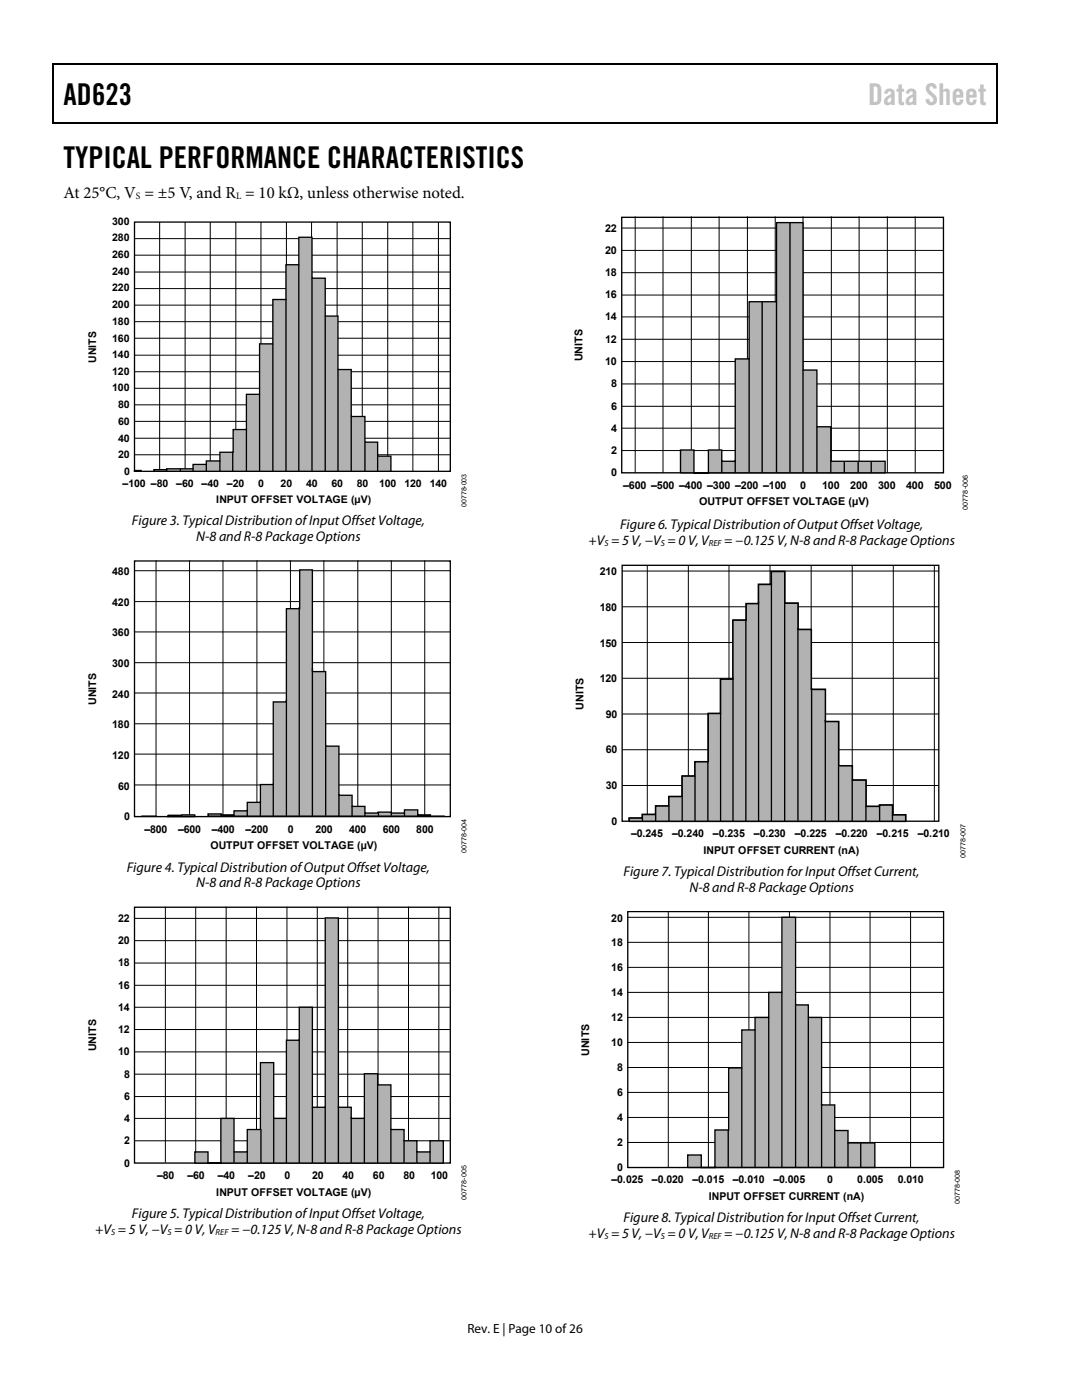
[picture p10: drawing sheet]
<svg xmlns="http://www.w3.org/2000/svg" width="216mm" height="279mm" viewBox="0 0 216 279" stroke-linecap="round" stroke-linejoin="round" font-family="sans-serif">
<defs><g id="words">
<g font-size="6">
<text x="12.7" y="21">AD623</text>
<text x="12.7" y="33.6">TYPICAL PERFORMANCE CHARACTERISTICS</text>
</g>
<text font-size="6" fill="#c0c0c0" x="173.2" y="21">Data Sheet</text>
<text font-size="3.3" x="12.7" y="39.5">At 25°C, V = ±5 V, and R = 10 kΩ, unless otherwise noted.</text>
<g font-size="2.8">
<text x="26.3" y="104.8">Figure 3. Typical Distribution of Input Offset Voltage,</text>
<text x="39.1" y="108">N-8 and R-8 Package Options</text>
<text x="123.7" y="105.7">Figure 6. Typical Distribution of Output Offset Voltage,</text>
<text x="117.4" y="108.8">+V = 5 V, −V = 0 V, V</text>
<text x="144.5" y="108.8">= −0.125 V, N-8 and R-8 Package Options</text>
<text x="25.3" y="173.9">Figure 4. Typical Distribution of Output Offset Voltage,</text>
<text x="39.1" y="177.1">N-8 and R-8 Package Options</text>
<text x="124.4" y="174.8">Figure 7. Typical Distribution for Input Offset Current,</text>
<text x="137.6" y="178">N-8 and R-8 Package Options</text>
<text x="26.3" y="243.1">Figure 5. Typical Distribution of Input Offset Voltage,</text>
<text x="124.4" y="243.9">Figure 8. Typical Distribution for Input Offset Current,</text>
<text x="19" y="246.2">+V = 5 V, −V = 0 V, V</text>
<text x="46.1" y="246.2">= −0.125 V, N-8 and R-8 Package Options</text>
<text x="117.4" y="247.1">+V = 5 V, −V = 0 V, V</text>
<text x="144.5" y="247.1">= −0.125 V, N-8 and R-8 Package Options</text>
</g>
<text font-size="2.6" x="93.3" y="266">Rev. E | Page 10 of 26</text>
<g font-size="2.1">
<text x="22.4" y="44.9">300</text>
<text x="120.7" y="46.2">22</text>
<text x="22.4" y="48.2">280</text>
<text x="22.4" y="51.5">260</text>
<text x="120.7" y="50.6">20</text>
<text x="22.4" y="54.8">240</text>
<text x="22.4" y="58.2">220</text>
<text x="120.7" y="55.1">18</text>
<text x="120.7" y="59.5">16</text>
<text x="22.4" y="61.5">200</text>
<text x="22.4" y="64.8">180</text>
<text x="120.7" y="64">14</text>
<text x="22.4" y="68.2">160</text>
<text x="22.4" y="71.5">140</text>
<text x="120.7" y="68.4">12</text>
<text x="19.2" y="72.3" transform="rotate(-90 19.2 72.3)">UNITS</text>
<text x="22.4" y="74.8">120</text>
<text x="116.2" y="72.1" transform="rotate(-90 116.2 72.1)">UNITS</text>
<text x="120.7" y="72.9">10</text>
<text x="121.9" y="77.3">8</text>
<text x="22.4" y="78.1">100</text>
<text x="23.6" y="81.5">80</text>
<text x="121.9" y="81.7">6</text>
<text x="23.6" y="88.1">40</text>
<text x="23.6" y="84.8">60</text>
<text x="121.9" y="86.2">4</text>
<text x="23.6" y="91.4">20</text>
<text x="24.7" y="94.8">0</text>
<text x="121.9" y="95.1">0</text>
<text x="121.9" y="90.6">2</text>
<text x="24.5" y="97.2">–100 –80</text>
<text x="35.2" y="97.2">–60</text>
<text x="40.2" y="97.2">–40</text>
<text x="43.2" y="100.4">INPUT OFFSET VOLTAGE (µV)</text>
<text x="45.3" y="97.2">–20</text>
<text x="51.5" y="97.2">0</text>
<text x="56" y="97.2">20</text>
<text x="61.1" y="97.2">40</text>
<text x="66.1" y="97.2">60</text>
<text x="71.2" y="97.2">80</text>
<text x="75.6" y="97.2">100</text>
<text x="80.7" y="97.2">120</text>
<text x="85.8" y="97.2">140</text>
<text x="124.3" y="97.5">–600 –500 –400 –300 –200 –100</text>
<text x="139.5" y="100.9">OUTPUT OFFSET VOLTAGE (µV)</text>
<text x="159.7" y="97.5">0</text>
<text x="164" y="97.5">100</text>
<text x="169.6" y="97.5">200</text>
<text x="175.2" y="97.5">300</text>
<text x="180.8" y="97.5">400</text>
<text x="186.4" y="97.5">500</text>
<text x="22.4" y="114.8">480</text>
<text x="119.7" y="114.8">210</text>
<text x="22.4" y="120.9">420</text>
<text x="119.7" y="121.9">180</text>
<text x="22.4" y="127">360</text>
<text x="119.7" y="129">150</text>
<text x="22.4" y="133.1">300</text>
<text x="119.7" y="136.1">120</text>
<text x="19.2" y="140.7" transform="rotate(-90 19.2 140.7)">UNITS</text>
<text x="22.4" y="139.2">240</text>
<text x="116.4" y="141.6" transform="rotate(-90 116.4 141.6)">UNITS</text>
<text x="120.9" y="143.3">90</text>
<text x="22.4" y="145.3">180</text>
<text x="22.4" y="151.5">120</text>
<text x="120.9" y="150.4">60</text>
<text x="23.6" y="157.6">60</text>
<text x="120.9" y="157.5">30</text>
<text x="24.7" y="163.7">0</text>
<text x="28.8" y="166.2">–800</text>
<text x="35.5" y="166.2">–600</text>
<text x="42.2" y="166.2">–400</text>
<text x="49" y="166.2">–200</text>
<text x="57.4" y="166.2">0</text>
<text x="63" y="166.2">200</text>
<text x="69.7" y="166.2">400</text>
<text x="76.4" y="166.2">600</text>
<text x="83.1" y="166.2">800</text>
<text x="122" y="164.6">0</text>
<text x="125.9" y="167.1">–0.245</text>
<text x="134.1" y="167.1">–0.240</text>
<text x="142.3" y="167.1">–0.235</text>
<text x="150.5" y="167.1">–0.230</text>
<text x="158.6" y="167.1">–0.225</text>
<text x="166.8" y="167.1">–0.220</text>
<text x="175" y="167.1">–0.215</text>
<text x="183.1" y="167.1">–0.210</text>
<text x="42" y="169.5">OUTPUT OFFSET VOLTAGE (µV)</text>
<text x="140.4" y="170.4">INPUT OFFSET CURRENT (nA)</text>
<text x="23.6" y="184">22</text>
<text x="122" y="183.9">20</text>
<text x="23.6" y="188.4">20</text>
<text x="122" y="188.9">18</text>
<text x="23.6" y="192.8">18</text>
<text x="23.6" y="197.3">16</text>
<text x="122" y="193.9">16</text>
<text x="23.6" y="201.7">14</text>
<text x="122" y="198.9">14</text>
<text x="122" y="203.8">12</text>
<text x="19.2" y="209.8" transform="rotate(-90 19.2 209.8)">UNITS</text>
<text x="23.6" y="206.2">12</text>
<text x="122" y="208.8">10</text>
<text x="23.6" y="210.6">10</text>
<text x="24.7" y="215">8</text>
<text x="117.6" y="210.7" transform="rotate(-90 117.6 210.7)">UNITS</text>
<text x="123.2" y="213.8">8</text>
<text x="24.7" y="219.5">6</text>
<text x="123.2" y="218.8">6</text>
<text x="24.7" y="223.9">4</text>
<text x="123.2" y="223.8">4</text>
<text x="24.7" y="232.8">0</text>
<text x="24.7" y="228.4">2</text>
<text x="123.2" y="233.7">0</text>
<text x="123.2" y="228.7">2</text>
<text x="31.3" y="235.3">–80</text>
<text x="37.4" y="235.3">–60</text>
<text x="43.2" y="238.6">INPUT OFFSET VOLTAGE (µV)</text>
<text x="43.5" y="235.3">–40</text>
<text x="49.5" y="235.3">–20</text>
<text x="56.8" y="235.3">0</text>
<text x="62.3" y="235.3">20</text>
<text x="68.3" y="235.3">40</text>
<text x="74.4" y="235.3">60</text>
<text x="80.5" y="235.3">80</text>
<text x="86" y="235.3">100</text>
<text x="122" y="236.2">–0.025</text>
<text x="130.1" y="236.2">–0.020</text>
<text x="138.2" y="236.2">–0.015</text>
<text x="141.4" y="239.5">INPUT OFFSET CURRENT (nA)</text>
<text x="146.2" y="236.2">–0.010</text>
<text x="154.3" y="236.2">–0.005</text>
<text x="165" y="236.2">0</text>
<text x="171.1" y="236.2">0.005</text>
<text x="179.1" y="236.2">0.010</text>
</g>
<g font-size="1.9">
<text x="27.1" y="39.7">S</text>
<text x="47.1" y="39.7">L</text>
</g>
<g font-size="1.8">
<text x="120.6" y="109">S</text>
<text x="131.9" y="109">S</text>
<text x="141.5" y="109">REF</text>
<text x="22.2" y="246.4">S</text>
<text x="33.4" y="246.4">S</text>
<text x="43" y="246.4">REF</text>
<text x="120.6" y="247.3">S</text>
<text x="131.9" y="247.3">S</text>
<text x="141.5" y="247.3">REF</text>
</g>
<g font-size="1.4">
<text x="93.1" y="101.2" transform="rotate(-90 93.1 101.2)">00778-003</text>
<text x="193.1" y="101.7" transform="rotate(-90 193.1 101.7)">00778-006</text>
<text x="93.1" y="170.3" transform="rotate(-90 93.1 170.3)">00778-004</text>
<text x="192.7" y="171.2" transform="rotate(-90 192.7 171.2)">00778-007</text>
<text x="93.1" y="239.4" transform="rotate(-90 93.1 239.4)">00778-005</text>
<text x="191.5" y="240.3" transform="rotate(-90 191.5 240.3)">00778-008</text>
</g>
</g></defs>
<path d="M10.5 12.7h.3v1h-.3zM198.8 12.7h.2v1h-.2zM198.8 12.7h.2v.3h-.2zM198.8 24.4h.2v.3h-.2z" fill="#000"/>
<path d="M10.5 12.8h188.3M10.7 13.7v11M198.9 13.7v11M10.5 24.5h188.3" fill="none" stroke="#000" stroke-width=".25"/>
<path d="M26.8 44.3h63.1v49.8h-63.1zM26.8 93.9h1.4v.2h-1.4z" fill="none" stroke="#000" stroke-width=".26"/>
<g fill="none" stroke="#000" stroke-width=".2">
<path d="M26.8 57.6h63.1M26.8 54.3h63.1M26.8 50.9h63.1M26.8 47.6h63.1M31.9 44.4v49.7M36.9 44.4v49.7M42 44.4v49.7M47.1 44.4v49.7M52.1 44.4v49.7M57.2 44.4v49.7M62.2 44.4v49.7M67.3 44.4v49.7"/>
<path d="M72.3 44.4v49.7M77.4 44.4v49.7M82.4 44.4v49.7M87.5 44.4v49.7M26.8 77.5h63.1M26.8 74.2h63.1M26.8 70.9h63.1M26.8 67.5h63.1M26.8 64.2h63.1M26.8 60.9h63.1M26.8 90.8h63.1M26.8 87.5h63.1"/>
<path d="M26.8 84.1h63.1M26.8 80.8h63.1"/>
</g>
<path d="M75.4 91v3.1zM72.8 88.3v5.8zM70.1 83.1v11zM67.4 73.7v20.4zM64.9 63.1v31zM62.3 55.5v38.6zM59.6 52.8v41.3zM57.1 59.7v34.4zM54.4 68.6v25.5zM51.8 78.7v15.4zM49.2 85.6v8.5zM46.4 90.3v3.8zM43.9 92v2.1zM41.2 92.8v1.3zM38.5 93.6v.5zM36 93.6v.5zM33.3 93.7v.4zM59.6 47.3v5.5h-2.5v7h-2.7v8.8h-2.6v10.1h-2.6v7h-2.7v4.6h-2.6v1.7h-2.7v.7h-2.7v.9h-5.2v.1h-2.6v.4h47.3v-3.1h-2.6v-2.8h-2.6v-5.1h-2.7v-9.4h-2.7v-10.6h-2.5v-7.6h-2.6v-8.2z" fill="#b2b2b2"/>
<g fill="none" stroke="#000" stroke-width=".26">
<path d="M57.1 59.7v34.4M59.6 47.3h2.7v8.2h2.6v7.6h2.5v10.6h2.7v9.4h2.7v5.1h2.6v2.8h2.6v3.1h-47.3v-.4h2.6v-.1h5.2v-.9h2.7v-.7h2.7v-1.7h2.6v-4.6h2.7v-7h2.6v-10.1h2.6v-8.8h2.7v-7h2.5zM59.6 52.8v41.3M62.3 55.5v38.6M51.8 78.7v15.4M54.4 68.6v25.5M64.9 63.1v31M67.4 73.7v20.4M33.3 93.7v.4M36 93.6v.5M38.5 93.6v.5M41.2 92.8v1.3"/>
<path d="M43.9 92v2.1M46.4 90.3v3.8M49.2 85.6v8.5M70.1 83.1v11M72.8 88.3v5.8M75.4 91v3.1"/>
</g>
<g fill="none" stroke="#000" stroke-width=".2">
<path d="M26.8 113.9h63M31.1 112v50.9M37.8 112v50.9M44.5 112v50.9M51.3 112v50.9M58 112v50.9M64.6 112v50.9M71.4 112v50.9M78.1 112v50.9M84.8 112v50.9M26.8 120.1h63M26.8 126.1h63"/>
<path d="M26.8 132.3h63M26.8 138.3h63M26.8 144.4h63M26.8 150.5h63M26.8 156.7h63M26.8 163h63"/>
</g>
<path d="M26.8 112h63.1v51h-63.1z" fill="none" stroke="#000" stroke-width=".27"/>
<path d="M33.5 162.7l5.4-.1v.4h-5.4zM86.1 162.9h2.5zM28.3 162.9h2.8z" fill="#b2b2b2"/>
<path d="M28.3 162.9h2.8M33.5 162.7l5.4-.1v.4h-5.4zM86.1 162.9h2.5" fill="none" stroke="#000" stroke-width=".27"/>
<path d="M75.5 162.1v.7zM70.3 160.8v2.1zM67.6 158.5v4.4zM65 148.8v14zM62.3 133.3v29.7zM59.7 121.1v41.7zM57.1 139.6v23.4zM54.5 156.5v6.4zM52 159.9v3zM49.3 161.6v1.4zM59.8 113.7h2.5v20.3h2.7v14.9h2.6v9.8h2.7v2.2h2.5v1.4h2.6v-.2l5.3 .2v-.7h2.7v1h2.5v.3h-44.4v-.5l5.2 .2v-.8h2.6v-1.7h2.7v-3.5h2.5v-16.5h2.6v-18.6h2.7z" fill="#b2b2b2"/>
<path d="M59.8 113.7h2.5v20.3h2.7v14.9h2.6v9.8h2.7v2.2h2.5v1.4h2.6v-.2l5.3 .2v-.7h2.7v1h2.5v.3h-44.4v-.5l5.2 .2v-.8h2.6v-1.7h2.7v-3.5h2.5v-16.5h2.6v-18.6h2.7zM57.1 139.6v23.4M59.7 121.1v41.7M62.3 133.3v29.7M52 159.9v3M54.5 156.5v6.4M65 148.8v14M67.6 158.5v4.4M49.3 161.6v1.4M70.3 160.8v2.1M75.5 162.1v.7" fill="none" stroke="#000" stroke-width=".27"/>
<path d="M80.7 162.3v.6zM78.1 162.2v.6zM72.8 162.2v.7z" fill="#b2b2b2"/>
<path d="M72.8 162.2v.7M78.1 162.2v.6M80.7 162.3v.6M26.8 181.1h63.1v51h-63.1z" fill="none" stroke="#000" stroke-width=".27"/>
<g fill="none" stroke="#000" stroke-width=".2">
<path d="M26.8 183.3h63M26.8 187.7h63M26.8 192.2h63M26.8 196.6h63M33 181v51M39.1 181v51M45.1 181v51M51.2 181v51M57.3 181v51M63.3 181v51M69.4 181v51M75.4 181v51"/>
<path d="M81.5 181v51M87.6 181v51M26.8 201h63M26.8 205.5h63M26.8 209.9h63M26.8 214.4h63M26.8 218.8h63M26.8 223.2h63M26.8 227.7h63"/>
</g>
<path d="M64.9 183.2h2.6v37.8h2.6v2.2h2.6v-8.9h2.7v2.2h2.6v8.9h2.6v2.3h2.6v2.2h2.6v-2.2h2.7v4.4h-49.6v-2.2h2.6v2.2h2.6v-8.9h2.6v6.7h2.6v-4.5h2.7v-13.3h2.6v11.1h2.5v-15.6h2.6v-6.6h2.6v20h2.6z" fill="#b2b2b2"/>
<path d="M64.9 183.2h2.6v37.8h2.6v2.2h2.6v-8.9h2.7v2.2h2.6v8.9h2.6v2.3h2.6v2.2h2.6v-2.2h2.7v4.4h-49.6v-2.2h2.6v2.2h2.6v-8.9h2.6v6.7h2.6v-4.5h2.7v-13.3h2.6v11.1h2.6v-15.6h2.5v-6.6h2.6v20h2.6z" fill="none" stroke="#000" stroke-width=".27"/>
<path d="M85.8 229.7v2.4zM83.2 229.7v2.4zM80.6 227.5v4.6zM78 225.3v6.8zM75.4 216.3v15.8zM72.7 223v9.1zM70.1 222.8v9.3zM67.5 220.8v11.3zM64.9 220.9v11.2zM62.3 220.9v11.2zM59.7 207.5v24.6zM57.2 223.1v9zM54.6 223.2v8.9zM52.1 225.3v6.8zM49.3 229.8v2.3zM46.7 229.8v2.3z" fill="#b2b2b2"/>
<g fill="none" stroke="#000" stroke-width=".27">
<path d="M124.1 43.4h64.2v51h-64.2zM59.7 207.5v24.6M75.4 216.3v15.8M46.7 229.8v2.3M49.3 229.8v2.3M52.1 225.3v6.8M54.6 223.2v8.9M57.2 223.1v9M62.3 220.9v11.2M64.9 220.9v11.2M67.5 220.8v11.3M70.1 222.8v9.3"/>
<path d="M72.7 223v9.1M78 225.3v6.8M80.6 227.5v4.6M83.2 229.7v2.4M85.8 229.7v2.4"/>
</g>
<g fill="none" stroke="#000" stroke-width=".2">
<path d="M124.1 45.5h64.1M124.1 50h64.1M124.1 54.4h64.1M124.1 58.9h64.1M126.7 43.3v51M132.3 43.3v51M137.9 43.3v51M143.5 43.3v51M149.1 43.3v51M154.7 43.3v51M160.2 43.3v51M165.9 43.3v51"/>
<path d="M171.4 43.3v51M177.1 43.3v51M182.6 43.3v51M124.1 63.2h64.1M124.1 67.7h64.1M124.1 72.2h64.1M124.1 76.6h64.1M124.1 81.1h64.1M124.1 85.4h64.1M124.1 89.9h64.1"/>
</g>
<path d="M173.8 92.1v2.3zM171.2 92.1v2.3zM168.5 92.1v2.3zM165.8 92.1v2.3zM163 85.2v9.2zM160.2 73.9v20.5zM157.6 44.4v50zM154.9 60.1v34.3zM152.1 60.2v34.2zM149.5 71.5v22.9zM146.7 91.8v2.6zM144 91.8v2.6zM154.9 44.4h5.3v29.5h2.8v11.3h2.8v6.9h10.8v2.3h-40.8v-4.6h2.7v4.6h2.9v-4.6h2.6v2.3h2.7v-20.5h2.8v-11.4h5.4z" fill="#b2b2b2"/>
<g fill="none" stroke="#000" stroke-width=".27">
<path d="M154.9 44.4h5.3v29.5h2.8v11.3h2.8v6.9h10.8v2.3h-40.8v-4.6h2.7v4.6h2.9v-4.6h2.6v2.3h2.7v-20.5h2.8v-11.4h5.4zM157.6 44.4v50M149.5 71.5v22.9M152.1 60.2v34.2M154.9 60.1v34.3M160.2 73.9v20.5M144 91.8v2.6M146.7 91.8v2.6M163 85.2v9.2M165.8 92.1v2.3M168.5 92.1v2.3M171.2 92.1v2.3"/>
<path d="M173.8 92.1v2.3M124.1 112.8h63.2v51.1h-63.2z"/>
</g>
<g fill="none" stroke="#000" stroke-width=".2">
<path d="M124.1 114h63.2M129.2 112.9v51M137.4 112.9v51M145.5 112.9v51M153.6 112.9v51M161.9 112.9v51M170.1 112.9v51M178.2 112.9v51M186.4 112.9v51M124.1 121.1h63.2M124.1 128.2h63.2M124.1 135.4h63.2"/>
<path d="M124.1 142.5h63.2M124.1 149.6h63.2M124.1 156.8h63.2"/>
</g>
<path d="M153.9 114.1h2.7v6.3h2.6v5.2h2.7v12h2.8v6.4h2.6v8.8h2.8v2.9h2.7v5.3h2.7v-.3h2.6v1.9h2.6v1.3h-55.1v-.6h2.6v-.7h2.6v-1.7h2.7v-1.9h2.6v-4.1h2.6v-2.9h2.6v-9.6h2.5v-6.8h2.5v-11.8h2.6v-3.3h2.5v-3.9h2.5z" fill-rule="evenodd" fill="#b2b2b2"/>
<path d="M153.9 114.1h2.7v6.3h2.6v5.2h2.7v12h2.8v6.4h2.6v8.8h2.8v2.9h2.7v5.3h2.7v-.3h2.6v1.9h2.6v1.3h-55.1v-.6h2.6v-.7h2.6v-1.7h2.7v-1.9h2.6v-4.1h2.6v-2.9h2.6v-9.6h2.5v-6.8h2.5v-11.8h2.6v-3.3h2.5v-3.8h2.5z" fill="none" stroke="#000" stroke-width=".35"/>
<path d="M178.1 162.6v1.4zM175.5 161v3zM172.8 160.9v3zM170.1 155.7v8.2zM167.3 152.9v11.1zM128.2 163.3v.6zM130.8 162.6v1.3zM133.5 160.9v3zM136.1 159v4.9zM138.7 154.9v9zM141.2 152v11.9zM143.8 142.2v21.7zM146.3 135.2v28.8zM164.7 143.7v20.1zM161.9 137.3v26.6zM159.2 125.4v38.4zM156.6 120.2v43.7zM153.9 116.4v47.5zM151.4 120v43.9zM148.8 123.8v40.1zM153.9 114.1h2.7v6.3h2.6v5.2h2.7v12h2.8v6.4h2.6v8.8h2.8v2.9h2.7v5.3h2.7v-.3h2.6v1.9h2.6v1.3h-55.1v-.6h2.6v-.7h2.6v-1.7h2.7v-1.9h2.6v-4.1h2.6v-2.9h2.6v-9.6h2.5v-6.8h2.5v-11.8h2.6v-3.3h2.5v-3.9h2.5z" fill="#b2b2b2"/>
<g fill="none" stroke="#000" stroke-width=".27">
<path d="M153.9 114.1h2.7v6.3h2.6v5.2h2.7v12h2.8v6.4h2.6v8.8h2.8v2.9h2.7v5.3h2.7v-.3h2.6v1.9h2.6v1.3h-55.1v-.6h2.6v-.7h2.6v-1.7h2.7v-1.9h2.6v-4.1h2.6v-2.9h2.6v-9.6h2.5v-6.8h2.5v-11.8h2.6v-3.3h2.5v-3.8h2.5zM153.9 116.4v47.5M146.3 135.2v28.8M148.8 123.8v40.1M151.4 120v43.9M156.6 120.2v43.7M159.2 125.4v38.4M161.9 137.3v26.6M136.1 159v4.9M138.7 154.9v9M141.2 152v11.9M143.8 142.2v21.7"/>
<path d="M164.7 143.7v20.1M167.3 152.9v11.1M170.1 155.7v8.2M128.2 163.3v.6M130.8 162.6v1.3M133.5 160.9v3M172.8 160.9v3M175.5 161v3M178.1 162.6v1.4"/>
</g>
<g fill="none" stroke="#000" stroke-width=".2">
<path d="M125.3 183.1h62.9M125.3 188.1h62.9M125.3 193.1h62.9M125.3 198.1h62.9M133.4 181.9v51.2M141.4 181.9v51.2M149.4 181.9v51.2M157.5 181.9v51.2M165.6 181.9v51.2M173.6 181.9v51.2M181.7 181.9v51.2M125.3 203h62.9"/>
<path d="M125.3 208h62.9M125.3 213h62.9M125.3 218h62.9M125.3 223h62.9M125.3 228h62.9"/>
</g>
<path d="M171.7 228.1v4.9zM169.2 228v5.1zM166.6 225.6v7.4zM163.9 220.3v12.7zM161.3 203.1v30zM158.7 200.6v32.5zM156 198.1v35zM153.4 203.1v30zM150.7 205.5v27.6zM148 213v20.1zM145.3 225.5v7.6zM156 183.1h2.7v17.5h2.6v2.5h2.6v17.4h2.7v5.1h2.6v2.5h5.4v4.9h-37.4v-2.5h2.7v2.5h2.8v-7.5h2.7v-12.4h2.6v-7.6h2.7v-2.4h2.7v-5h2.6z" fill="#b2b2b2"/>
<g fill="none" stroke="#000" stroke-width=".27">
<path d="M125.3 181.9h63v51.1h-63zM156 198.1v35M156 183.1h2.8v17.5h2.5v2.5h2.6v17.4h2.7v5.1h2.6v2.5h5.4v4.9h-37.4v-2.5h2.7v2.5h2.8v-7.5h2.7v-12.4h2.6v-7.6h2.7v-2.4h2.7v-5h2.6zM148 213v20.1M150.7 205.5v27.6M153.4 203.1v30M158.8 200.6v32.5M161.3 203.1v30M145.3 225.5v7.6M163.9 220.3v12.7M166.6 225.6v7.4M169.2 228v5.1"/>
<path d="M171.7 228.1v4.9"/>
</g>
<use href="#words"/>
</svg>
